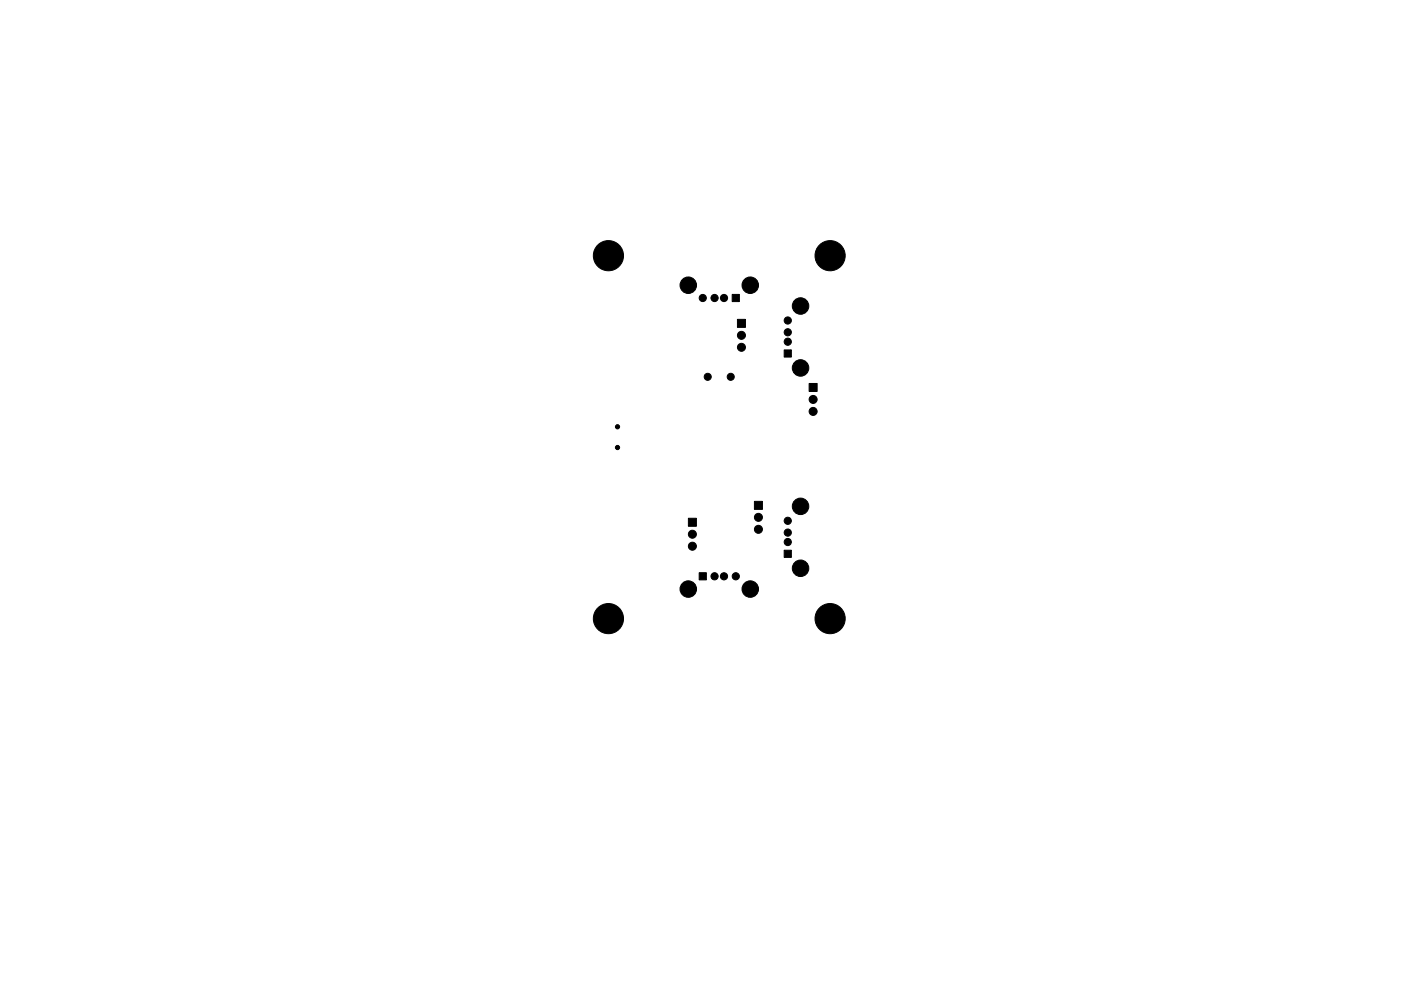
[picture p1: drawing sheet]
<svg xmlns="http://www.w3.org/2000/svg" width="297mm" height="210mm" viewBox="0 0 297 210" stroke-linecap="round" stroke-linejoin="round" font-family="sans-serif">
<g fill="#000" stroke="#000" stroke-width=".21">
<path d="M156.3 67.8h1.7v1.7h-1.7zM155.2 62.5h1.6v1.5h-1.6zM166.3 74.2h1.5v1.6h-1.5zM171.6 81.4h1.7v1.7h-1.7zM145.9 110h1.7v1.7h-1.7zM159.9 106.4h1.7v1.7h-1.7zM166.3 116.7h1.5v1.6h-1.5zM148.2 121.5h1.6v1.5h-1.6z"/>
<circle cx="129" cy="54.2" r="3.2"/>
<circle cx="176" cy="54.2" r="3.2"/>
<circle cx="145.9" cy="60.5" r="1.75"/>
<circle cx="149" cy="63.2" r=".76"/>
<circle cx="150" cy="79.9" r=".75"/>
<circle cx="151.5" cy="63.2" r=".76"/>
<circle cx="153.5" cy="63.2" r=".76"/>
<circle cx="154.9" cy="79.9" r=".75"/>
<circle cx="157.2" cy="73.7" r=".85"/>
<circle cx="157.2" cy="71.1" r=".85"/>
<circle cx="159.1" cy="60.5" r="1.75"/>
<circle cx="167" cy="72.5" r=".76"/>
<circle cx="167" cy="70.5" r=".76"/>
<circle cx="167" cy="68" r=".76"/>
<circle cx="169.7" cy="64.9" r="1.75"/>
<circle cx="169.7" cy="78.1" r="1.75"/>
<circle cx="130.9" cy="94.9" r=".45"/>
<circle cx="130.9" cy="90.5" r=".45"/>
<circle cx="172.4" cy="84.7" r=".85"/>
<circle cx="172.4" cy="87.3" r=".85"/>
<circle cx="146.8" cy="113.3" r=".85"/>
<circle cx="146.8" cy="115.9" r=".85"/>
<circle cx="160.8" cy="109.8" r=".85"/>
<circle cx="160.8" cy="112.3" r=".85"/>
<circle cx="167" cy="110.5" r=".76"/>
<circle cx="167" cy="115" r=".76"/>
<circle cx="167" cy="113" r=".76"/>
<circle cx="169.7" cy="107.4" r="1.75"/>
<circle cx="129" cy="131.2" r="3.2"/>
<circle cx="145.9" cy="125" r="1.75"/>
<circle cx="151.5" cy="122.3" r=".76"/>
<circle cx="153.5" cy="122.3" r=".76"/>
<circle cx="156" cy="122.3" r=".76"/>
<circle cx="159.1" cy="125" r="1.75"/>
<circle cx="169.7" cy="120.6" r="1.75"/>
<circle cx="176" cy="131.2" r="3.2"/>
</g>
</svg>
